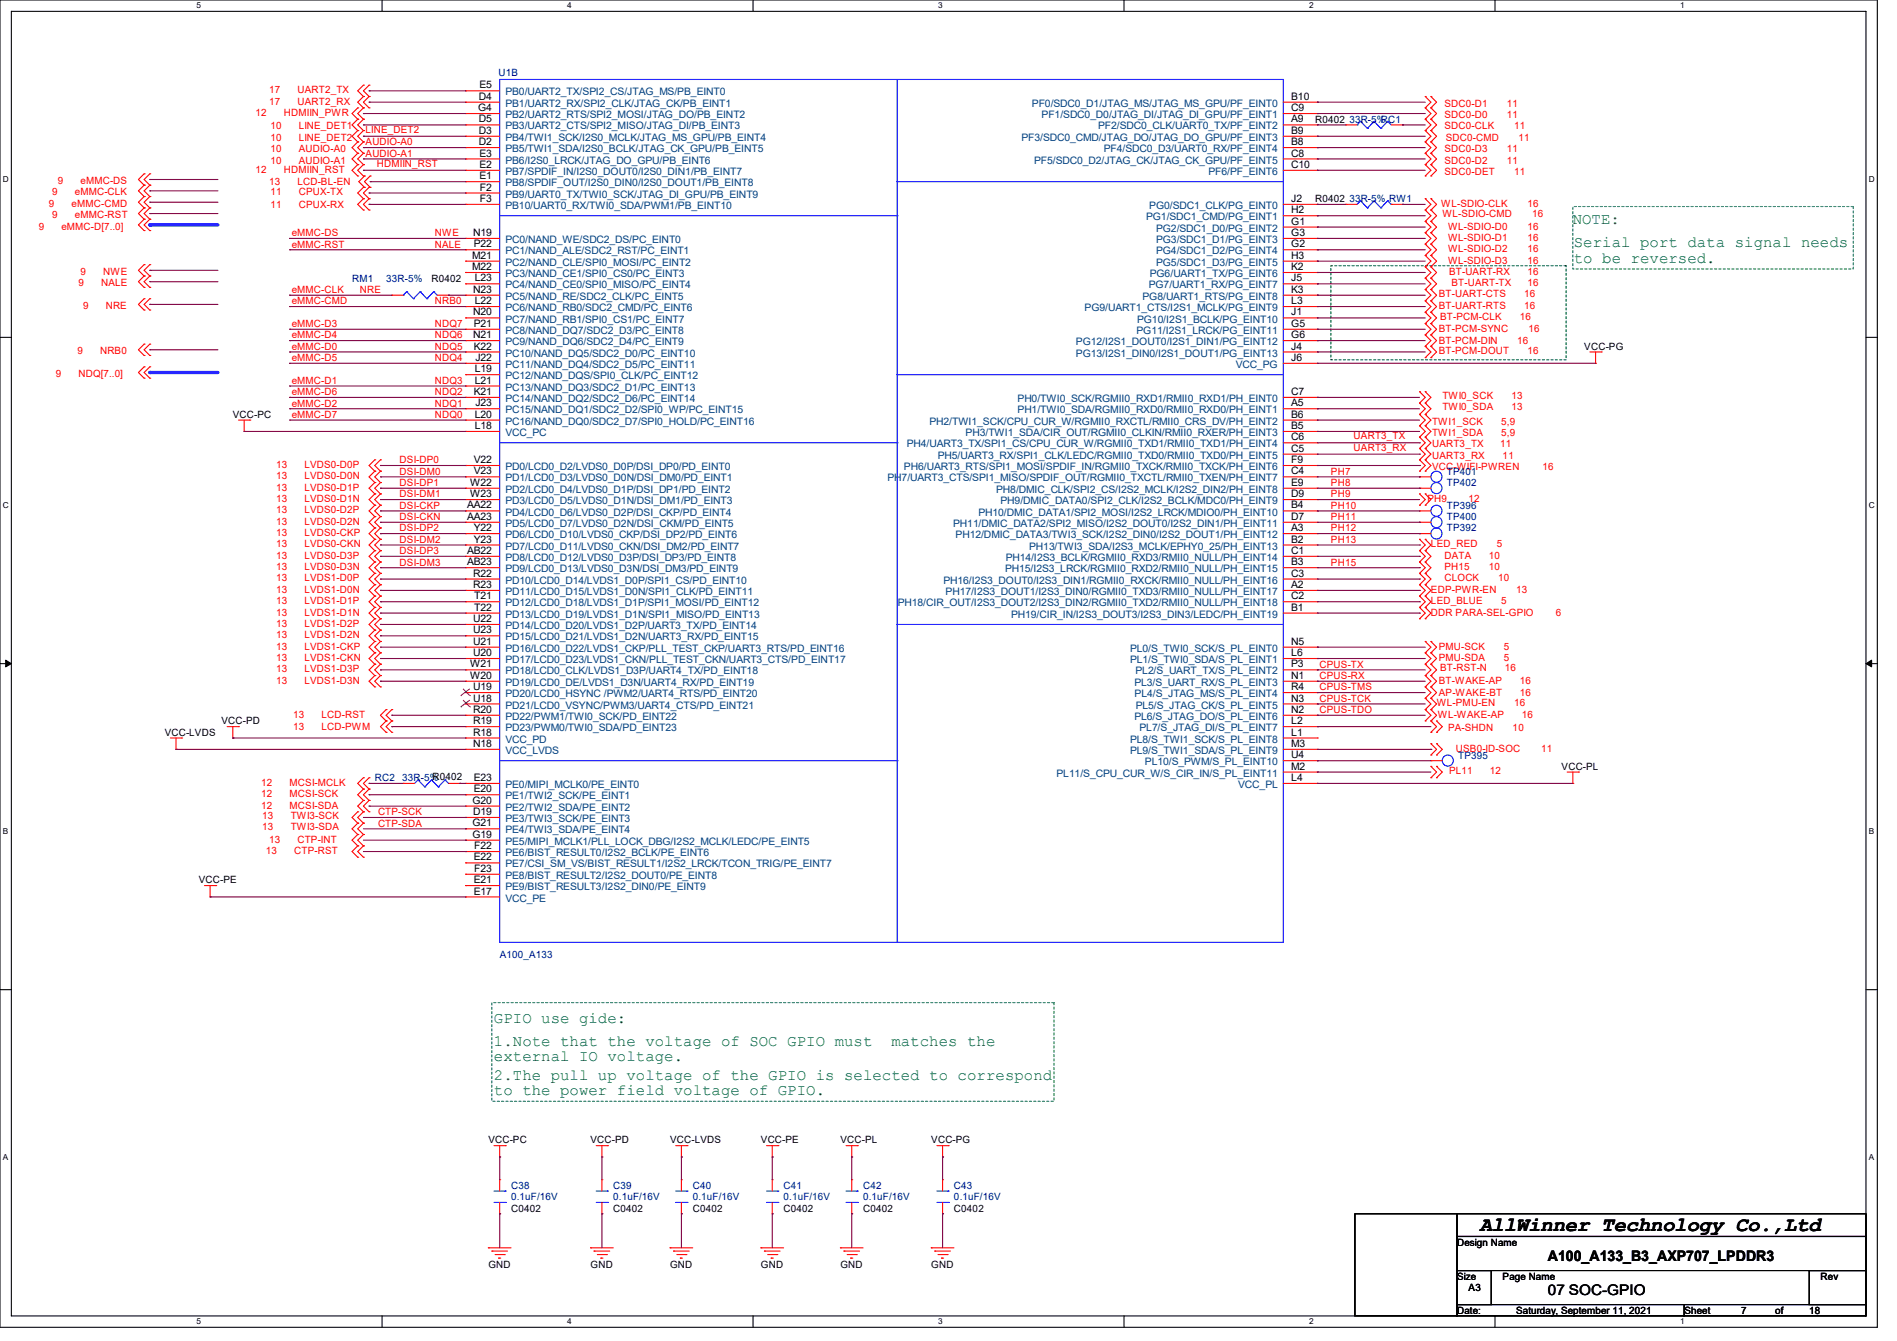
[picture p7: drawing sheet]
<svg xmlns="http://www.w3.org/2000/svg" width="297mm" height="210mm" viewBox="0 0 297 210" stroke-linecap="round" stroke-linejoin="round" font-family="sans-serif">
<defs><g id="words">
<text font-size="3.2" x="231.7" y="192.7">AllWinner Technology Co.,Ltd</text>
<g font-size="2.5" fill="#008000">
<text x="246.2" y="35">NOTE:</text>
<text x="246.4" y="38.7">Serial port data signal needs</text>
<text x="246.4" y="41.2">to be reversed.</text>
<text x="77.3" y="160.2">GPIO use gide:</text>
<text x="77.3" y="163.7">1.Note that the voltage of SOC GPIO must</text>
<text x="77.3" y="166.2">external IO voltage.</text>
<text x="139.6" y="163.7">matches the</text>
<text x="77.3" y="169.1">2.The pull up voltage of the GPIO is selected to correspond</text>
<text x="77.3" y="171.5">to the power field voltage of GPIO.</text>
</g>
<g font-size="2.3">
<text x="242.3" y="197.5">A100_A133_B3_AXP707_LPDDR3</text>
<text x="242.3" y="202.8">07 SOC-GPIO</text>
</g>
<g font-size="1.6" fill="#000080">
<text x="78.1" y="11.9">U1B</text>
<text x="211.3" y="19.2">33R-5%</text>
<text x="216.2" y="19.2">RC1</text>
<text x="211.3" y="31.7">33R-5% RW1</text>
<text x="55.1" y="44.1">RM1</text>
<text x="60.5" y="44.1">33R-5%</text>
<text x="226.5" y="76.1">TP402</text>
<text x="226.5" y="74.3">TP401</text>
<text x="226.5" y="83.2">TP392</text>
<text x="226.5" y="81.4">TP400</text>
<text x="226.5" y="79.7">TP396</text>
<text x="228.3" y="118.8">TP395</text>
<text x="58.7" y="122.3">RC2</text>
<text x="63" y="122.3">33R-5%</text>
<text x="78.2" y="150.1">A100_A133</text>
<text x="80" y="186.2">C38</text>
<text x="80" y="188">0.1uF/16V</text>
<text x="96" y="186.2">C39</text>
<text x="96" y="188">0.1uF/16V</text>
<text x="108.5" y="186.2">C40</text>
<text x="108.5" y="188">0.1uF/16V</text>
<text x="122.7" y="186.2">C41</text>
<text x="122.7" y="188">0.1uF/16V</text>
<text x="135.1" y="186.2">C42</text>
<text x="135.1" y="188">0.1uF/16V</text>
<text x="149.4" y="186.2">C43</text>
<text x="149.4" y="188">0.1uF/16V</text>
</g>
<g font-size="1.6" fill="#f00">
<text x="42.1" y="14.6">17</text>
<text x="42.1" y="16.4">17</text>
<text x="46.6" y="14.6">UART2_TX</text>
<text x="46.6" y="16.4">UART2_RX</text>
<text x="226.2" y="16.7">SDC0-D1</text>
<text x="235.9" y="16.7">11</text>
<text x="40" y="18.2">12</text>
<text x="42.3" y="20.3">10</text>
<text x="42.3" y="22.1">10</text>
<text x="42.3" y="23.8">10</text>
<text x="44.5" y="18.2">HDMIIN_PWR</text>
<text x="46.8" y="20.3">LINE_DET1</text>
<text x="46.8" y="22.1">LINE_DET2</text>
<text x="46.8" y="23.8">AUDIO-A0</text>
<text x="57.2" y="20.8">LINE_DET2</text>
<text x="57.2" y="22.8">AUDIO-A0</text>
<text x="226.2" y="20.3">SDC0-CLK</text>
<text x="226.2" y="23.8">SDC0-D3</text>
<text x="226.2" y="18.5">SDC0-D0</text>
<text x="226.4" y="22.1">SDC0-CMD</text>
<text x="235.9" y="23.8">11</text>
<text x="235.9" y="18.5">11</text>
<text x="237" y="20.3">11</text>
<text x="237.7" y="22.1">11</text>
<text x="9.1" y="28.8">9</text>
<text x="12.6" y="28.8">eMMC-DS</text>
<text x="40" y="27.1">12</text>
<text x="42.1" y="29">13</text>
<text x="42.3" y="25.6">10</text>
<text x="44.5" y="27.1">HDMIIN_RST</text>
<text x="46.6" y="29">LCD-BL-EN</text>
<text x="46.8" y="25.6">AUDIO-A1</text>
<text x="57.2" y="24.6">AUDIO-A1</text>
<text x="59" y="26.1">HDMIIN_RST</text>
<text x="226.2" y="27.4">SDC0-DET</text>
<text x="226.2" y="25.6">SDC0-D2</text>
<text x="235.9" y="25.6">11</text>
<text x="237" y="27.4">11</text>
<text x="6.1" y="35.9">9</text>
<text x="7.7" y="32.4">9</text>
<text x="8.2" y="34.2">9</text>
<text x="8.2" y="30.6">9</text>
<text x="9.6" y="35.9">eMMC-D[7..0]</text>
<text x="11.2" y="32.4">eMMC-CMD</text>
<text x="11.7" y="34.2">eMMC-RST</text>
<text x="11.7" y="30.6">eMMC-CLK</text>
<text x="42.3" y="32.6">11</text>
<text x="42.3" y="30.6">11</text>
<text x="46.8" y="32.6">CPUX-RX</text>
<text x="46.8" y="30.6">CPUX-TX</text>
<text x="225.6" y="32.4">WL-SDIO-CLK</text>
<text x="225.8" y="34">WL-SDIO-CMD</text>
<text x="226.7" y="35.9">WL-SDIO-D0</text>
<text x="239.2" y="35.9">16</text>
<text x="239.2" y="32.4">16</text>
<text x="239.9" y="34">16</text>
<text x="45.7" y="38.8">eMMC-RST</text>
<text x="45.7" y="37">eMMC-DS</text>
<text x="68.1" y="38.8">NALE</text>
<text x="68.1" y="37">NWE</text>
<text x="226.7" y="41.3">WL-SDIO-D3</text>
<text x="226.7" y="37.7">WL-SDIO-D1</text>
<text x="226.7" y="39.5">WL-SDIO-D2</text>
<text x="239.2" y="41.3">16</text>
<text x="239.2" y="37.7">16</text>
<text x="239.2" y="39.5">16</text>
<text x="12.3" y="44.8">9</text>
<text x="12.6" y="43.1">9</text>
<text x="15.8" y="44.8">NALE</text>
<text x="16.2" y="43.1">NWE</text>
<text x="45.7" y="45.9">eMMC-CLK</text>
<text x="45.7" y="47.7">eMMC-CMD</text>
<text x="56.3" y="45.9">NRE</text>
<text x="68.1" y="47.7">NRB0</text>
<text x="225.3" y="46.4">BT-UART-CTS</text>
<text x="226.9" y="43.1">BT-UART-RX</text>
<text x="227.3" y="44.8">BT-UART-TX</text>
<text x="238.6" y="46.4">16</text>
<text x="239.2" y="43.1">16</text>
<text x="239.2" y="44.8">16</text>
<text x="13" y="48.4">9</text>
<text x="16.6" y="48.4">NRE</text>
<text x="45.7" y="51.2">eMMC-D3</text>
<text x="45.7" y="53">eMMC-D4</text>
<text x="68.1" y="51.2">NDQ7</text>
<text x="68.1" y="53">NDQ6</text>
<text x="225.3" y="48.4">BT-UART-RTS</text>
<text x="225.3" y="53.9">BT-PCM-DIN</text>
<text x="225.3" y="51.9">BT-PCM-SYNC</text>
<text x="225.5" y="50.2">BT-PCM-CLK</text>
<text x="237.5" y="53.9">16</text>
<text x="237.9" y="50.2">16</text>
<text x="238.6" y="48.4">16</text>
<text x="239.3" y="51.9">16</text>
<text x="8.7" y="59.1">9</text>
<text x="12.1" y="55.5">9</text>
<text x="12.3" y="59.1">NDQ[7..0]</text>
<text x="15.7" y="55.5">NRB0</text>
<text x="45.7" y="56.6">eMMC-D5</text>
<text x="45.7" y="54.8">eMMC-D0</text>
<text x="68.1" y="56.6">NDQ4</text>
<text x="68.1" y="54.8">NDQ5</text>
<text x="225.3" y="55.5">BT-PCM-DOUT</text>
<text x="239.2" y="55.5">16</text>
<text x="45.7" y="60.1">eMMC-D1</text>
<text x="45.7" y="61.9">eMMC-D6</text>
<text x="45.7" y="63.7">eMMC-D2</text>
<text x="45.7" y="65.4">eMMC-D7</text>
<text x="68.1" y="60.1">NDQ3</text>
<text x="68.1" y="61.9">NDQ2</text>
<text x="68.1" y="63.7">NDQ1</text>
<text x="68.1" y="65.4">NDQ0</text>
<text x="225.8" y="62.4">TWI0_SCK</text>
<text x="225.8" y="64.2">TWI0_SDA</text>
<text x="236.7" y="62.4">13</text>
<text x="236.7" y="64.2">13</text>
<text x="211.9" y="68.8">UART3_TX</text>
<text x="211.9" y="70.6">UART3_RX</text>
<text x="224.2" y="66.5">TWI1_SCK</text>
<text x="224.2" y="68.3">TWI1_SDA</text>
<text x="224.2" y="71.8">UART3_RX</text>
<text x="224.2" y="70.1">UART3_TX</text>
<text x="234.9" y="70.1">11</text>
<text x="235" y="66.5">5,9</text>
<text x="235" y="68.3">5,9</text>
<text x="235.3" y="71.8">11</text>
<text x="43.2" y="73.3">13</text>
<text x="43.2" y="76.8">13</text>
<text x="43.2" y="75.1">13</text>
<text x="47.7" y="73.3">LVDS0-D0P</text>
<text x="47.7" y="76.8">LVDS0-D1P</text>
<text x="47.7" y="75.1">LVDS0-D0N</text>
<text x="62.6" y="72.6">DSI-DP0</text>
<text x="62.6" y="74.3">DSI-DM0</text>
<text x="62.6" y="76.1">DSI-DP1</text>
<text x="62.6" y="77.9">DSI-DM1</text>
<text x="208.4" y="77.9">PH9</text>
<text x="208.4" y="74.3">PH7</text>
<text x="208.4" y="76.1">PH8</text>
<text x="224.2" y="73.6">VCC-WIFI-PWREN</text>
<text x="241.5" y="73.6">16</text>
<text x="43.2" y="78.6">13</text>
<text x="43.2" y="83.9">13</text>
<text x="43.2" y="80.4">13</text>
<text x="43.2" y="82.2">13</text>
<text x="47.7" y="78.6">LVDS0-D1N</text>
<text x="47.7" y="83.9">LVDS0-CKP</text>
<text x="47.7" y="80.4">LVDS0-D2P</text>
<text x="47.7" y="82.2">LVDS0-D2N</text>
<text x="62.6" y="79.7">DSI-CKP</text>
<text x="62.6" y="83.2">DSI-DP2</text>
<text x="62.6" y="81.4">DSI-CKN</text>
<text x="208.4" y="79.7">PH10</text>
<text x="208.4" y="81.4">PH11</text>
<text x="208.4" y="83.2">PH12</text>
<text x="223.5" y="78.6">PH9</text>
<text x="229.9" y="78.6">12</text>
<text x="43.2" y="89.3">13</text>
<text x="43.2" y="85.7">13</text>
<text x="43.2" y="87.5">13</text>
<text x="47.7" y="89.3">LVDS0-D3N</text>
<text x="47.7" y="85.7">LVDS0-CKN</text>
<text x="47.7" y="87.5">LVDS0-D3P</text>
<text x="62.6" y="85">DSI-DM2</text>
<text x="62.6" y="86.8">DSI-DP3</text>
<text x="62.6" y="88.6">DSI-DM3</text>
<text x="208.4" y="88.6">PH15</text>
<text x="208.4" y="85">PH13</text>
<text x="224" y="85.7">LED_RED</text>
<text x="226.2" y="87.5">DATA</text>
<text x="226.2" y="89.3">PH15</text>
<text x="233.1" y="87.5">10</text>
<text x="233.1" y="89.3">10</text>
<text x="234.4" y="85.7">5</text>
<text x="43.2" y="91.1">13</text>
<text x="43.2" y="94.6">13</text>
<text x="43.2" y="92.8">13</text>
<text x="47.7" y="91.1">LVDS1-D0P</text>
<text x="47.7" y="94.6">LVDS1-D1P</text>
<text x="47.7" y="92.8">LVDS1-D0N</text>
<text x="224" y="94.6">LED_BLUE</text>
<text x="224" y="92.8">EDP-PWR-EN</text>
<text x="226.2" y="91.1">CLOCK</text>
<text x="234.5" y="91.1">10</text>
<text x="235" y="94.6">5</text>
<text x="237.4" y="92.8">13</text>
<text x="43.2" y="96.4">13</text>
<text x="43.2" y="101.7">13</text>
<text x="43.2" y="98.2">13</text>
<text x="43.2" y="99.9">13</text>
<text x="47.7" y="96.4">LVDS1-D1N</text>
<text x="47.7" y="101.7">LVDS1-CKP</text>
<text x="47.7" y="98.2">LVDS1-D2P</text>
<text x="47.7" y="99.9">LVDS1-D2N</text>
<text x="224" y="96.4">DDR PARA-SEL-GPIO</text>
<text x="225.3" y="101.7">PMU-SCK</text>
<text x="235.4" y="101.7">5</text>
<text x="243.6" y="96.4">6</text>
<text x="43.2" y="107.1">13</text>
<text x="43.2" y="103.5">13</text>
<text x="43.2" y="105.3">13</text>
<text x="47.7" y="107.1">LVDS1-D3N</text>
<text x="47.7" y="103.5">LVDS1-CKN</text>
<text x="47.7" y="105.3">LVDS1-D3P</text>
<text x="206.6" y="104.6">CPUS-TX</text>
<text x="206.6" y="106.3">CPUS-RX</text>
<text x="225.3" y="103.5">PMU-SDA</text>
<text x="225.3" y="107.1">BT-WAKE-AP</text>
<text x="225.5" y="105.1">BT-RST-N</text>
<text x="235.4" y="103.5">5</text>
<text x="235.6" y="105.1">16</text>
<text x="237.9" y="107.1">16</text>
<text x="45.9" y="112.4">13</text>
<text x="50.3" y="112.4">LCD-RST</text>
<text x="206.6" y="111.7">CPUS-TDO</text>
<text x="206.6" y="109.9">CPUS-TCK</text>
<text x="206.6" y="108.1">CPUS-TMS</text>
<text x="224.9" y="110.6">WL-PMU-EN</text>
<text x="225.1" y="112.4">WL-WAKE-AP</text>
<text x="225.3" y="109">AP-WAKE-BT</text>
<text x="237" y="110.6">16</text>
<text x="237.9" y="109">16</text>
<text x="238.3" y="112.4">16</text>
<text x="45.9" y="114.3">13</text>
<text x="50.3" y="114.3">LCD-PWM</text>
<text x="226.7" y="114.5">PA-SHDN</text>
<text x="227.9" y="117.7">USB0-ID-SOC</text>
<text x="236.8" y="114.5">10</text>
<text x="241.3" y="117.7">11</text>
<text x="40.9" y="124.8">12</text>
<text x="40.9" y="123.1">12</text>
<text x="45.3" y="124.8">MCSI-SCK</text>
<text x="45.3" y="123.1">MCSI-MCLK</text>
<text x="226.9" y="121.3">PL11</text>
<text x="233.3" y="121.3">12</text>
<text x="40.9" y="126.6">12</text>
<text x="41.1" y="128.2">13</text>
<text x="41.1" y="130">13</text>
<text x="42.1" y="132">13</text>
<text x="45.3" y="126.6">MCSI-SDA</text>
<text x="45.5" y="128.2">TWI3-SCK</text>
<text x="45.5" y="130">TWI3-SDA</text>
<text x="46.6" y="132">CTP-INT</text>
<text x="59.2" y="129.5">CTP-SDA</text>
<text x="59.2" y="127.7">CTP-SCK</text>
<text x="41.6" y="133.7">13</text>
<text x="46.1" y="133.7">CTP-RST</text>
</g>
<g font-size="1.6">
<text x="74.9" y="17.4">G4</text>
<text x="75" y="15.6">D4</text>
<text x="75.1" y="13.8">E5</text>
<text x="202.2" y="15.6">B10</text>
<text x="202.2" y="17.4">C9</text>
<text x="75" y="19.2">D5</text>
<text x="75" y="21">D3</text>
<text x="75" y="22.7">D2</text>
<text x="202.2" y="19.2">A9</text>
<text x="202.2" y="21">B9</text>
<text x="202.2" y="22.7">B8</text>
<text x="205.9" y="19.2">R0402</text>
<text x="75.1" y="24.5">E3</text>
<text x="75.1" y="26.3">E2</text>
<text x="75.1" y="28.1">E1</text>
<text x="75.1" y="29.8">F2</text>
<text x="202.2" y="24.5">C8</text>
<text x="202.2" y="26.3">C10</text>
<text x="75.1" y="31.6">F3</text>
<text x="202.2" y="31.6">J2</text>
<text x="202.2" y="33.4">H2</text>
<text x="202.2" y="35.2">G1</text>
<text x="205.9" y="31.7">R0402</text>
<text x="73.9" y="40.5">M21</text>
<text x="74.1" y="37">N19</text>
<text x="74.2" y="38.7">P22</text>
<text x="202.2" y="37">G3</text>
<text x="202.2" y="38.7">G2</text>
<text x="202.2" y="40.5">H3</text>
<text x="67.6" y="44.1">R0402</text>
<text x="73.9" y="42.3">M22</text>
<text x="74.1" y="45.8">N23</text>
<text x="74.3" y="44.1">L23</text>
<text x="74.3" y="47.6">L22</text>
<text x="202.2" y="42.3">K2</text>
<text x="202.2" y="44.1">J5</text>
<text x="202.2" y="45.8">K3</text>
<text x="202.2" y="47.6">L3</text>
<text x="74.1" y="49.4">N20</text>
<text x="74.1" y="53">N21</text>
<text x="74.2" y="51.2">P21</text>
<text x="202.2" y="49.4">J1</text>
<text x="202.2" y="51.2">G5</text>
<text x="202.2" y="53">G6</text>
<text x="74.2" y="54.7">K22</text>
<text x="74.3" y="58.3">L19</text>
<text x="74.4" y="56.5">J22</text>
<text x="202.2" y="54.7">J4</text>
<text x="202.2" y="56.5">J6</text>
<text x="248" y="54.8">VCC-PG</text>
<text x="36.5" y="65.4">VCC-PC</text>
<text x="74.2" y="61.8">K21</text>
<text x="74.3" y="60.1">L21</text>
<text x="74.3" y="65.4">L20</text>
<text x="74.4" y="63.6">J23</text>
<text x="202.2" y="61.8">C7</text>
<text x="202.2" y="63.6">A5</text>
<text x="202.2" y="65.4">B6</text>
<text x="74.3" y="67.2">L18</text>
<text x="202.2" y="67.2">B5</text>
<text x="202.2" y="69">C6</text>
<text x="202.2" y="70.7">C5</text>
<text x="73.6" y="76.1">W22</text>
<text x="73.6" y="77.9">W23</text>
<text x="74.2" y="72.5">V22</text>
<text x="74.2" y="74.3">V23</text>
<text x="202.2" y="72.5">F9</text>
<text x="202.2" y="74.3">C4</text>
<text x="202.2" y="76.1">E9</text>
<text x="202.2" y="77.9">D9</text>
<text x="73.1" y="79.6">AA22</text>
<text x="73.1" y="81.4">AA23</text>
<text x="74.2" y="83.2">Y22</text>
<text x="202.2" y="79.6">B4</text>
<text x="202.2" y="81.4">D7</text>
<text x="202.2" y="83.2">A3</text>
<text x="73.1" y="86.7">AB22</text>
<text x="73.1" y="88.5">AB23</text>
<text x="74.2" y="85">Y23</text>
<text x="202.2" y="85">B2</text>
<text x="202.2" y="86.7">C1</text>
<text x="202.2" y="88.5">B3</text>
<text x="74.1" y="90.3">R22</text>
<text x="74.1" y="92.1">R23</text>
<text x="74.3" y="93.9">T21</text>
<text x="74.3" y="95.6">T22</text>
<text x="202.2" y="90.3">C3</text>
<text x="202.2" y="92.1">A2</text>
<text x="202.2" y="93.9">C2</text>
<text x="202.2" y="95.6">B1</text>
<text x="74.1" y="97.4">U22</text>
<text x="74.1" y="99.2">U23</text>
<text x="74.1" y="101">U21</text>
<text x="202.2" y="101">N5</text>
<text x="73.6" y="104.5">W21</text>
<text x="73.6" y="106.3">W20</text>
<text x="74.1" y="102.7">U20</text>
<text x="202.2" y="102.7">L6</text>
<text x="202.2" y="104.5">P3</text>
<text x="202.2" y="106.3">N1</text>
<text x="34.7" y="113.5">VCC-PD</text>
<text x="74.1" y="108.1">U19</text>
<text x="74.1" y="109.9">U18</text>
<text x="74.1" y="111.6">R20</text>
<text x="74.1" y="113.4">R19</text>
<text x="202.2" y="108.1">R4</text>
<text x="202.2" y="109.9">N3</text>
<text x="202.2" y="111.6">N2</text>
<text x="202.2" y="113.4">L2</text>
<text x="25.8" y="115.2">VCC-LVDS</text>
<text x="74.1" y="115.2">R18</text>
<text x="74.1" y="117">N18</text>
<text x="202.2" y="115.2">L1</text>
<text x="202.2" y="117">M3</text>
<text x="202.2" y="118.7">U4</text>
<text x="67.7" y="122.2">R0402</text>
<text x="74" y="125.9">G20</text>
<text x="74.2" y="122.3">E23</text>
<text x="74.2" y="124.1">E20</text>
<text x="202.2" y="120.5">M2</text>
<text x="202.2" y="122.3">L4</text>
<text x="244.5" y="120.6">VCC-PL</text>
<text x="74" y="129.4">G21</text>
<text x="74" y="131.2">G19</text>
<text x="74.1" y="127.6">D19</text>
<text x="74.2" y="134.7">E22</text>
<text x="74.3" y="133">F22</text>
<text x="74.3" y="136.5">F23</text>
<text x="31.1" y="138.3">VCC-PE</text>
<text x="74.2" y="138.3">E21</text>
<text x="74.2" y="140.1">E17</text>
<text x="76.5" y="179.1">VCC-PC</text>
<text x="92.5" y="179.1">VCC-PD</text>
<text x="104.9" y="179.1">VCC-LVDS</text>
<text x="119.1" y="179.1">VCC-PE</text>
<text x="131.6" y="179.1">VCC-PL</text>
<text x="145.8" y="179.1">VCC-PG</text>
<text x="80" y="189.7">C0402</text>
<text x="96" y="189.7">C0402</text>
<text x="108.5" y="189.7">C0402</text>
<text x="122.7" y="189.7">C0402</text>
<text x="135.1" y="189.7">C0402</text>
<text x="149.4" y="189.7">C0402</text>
<text x="228.1" y="195.1">Design Name</text>
<text x="76.5" y="198.6">GND</text>
<text x="92.5" y="198.6">GND</text>
<text x="104.9" y="198.6">GND</text>
<text x="119.1" y="198.6">GND</text>
<text x="131.6" y="198.6">GND</text>
<text x="145.8" y="198.6">GND</text>
<text x="228.1" y="200.4">Size</text>
<text x="229.9" y="202.2">A3</text>
<text x="235.3" y="200.4">Page Name</text>
<text x="285" y="200.4">Rev</text>
<text x="228.1" y="205.7">Date:</text>
<text x="237.4" y="205.7">Saturday, September 11, 2021</text>
<text x="263.7" y="205.7">Sheet</text>
<text x="272.6" y="205.7">7</text>
<text x="277.9" y="205.7">of</text>
<text x="283.3" y="205.7">18</text>
</g>
<g font-size="1.6" fill="#004080">
<text x="79.1" y="14.9">PB0/UART2_TX/SPI2_CS/JTAG_MS/PB_EINT0</text>
<text x="79.1" y="16.7">PB1/UART2_RX/SPI2_CLK/JTAG_CK/PB_EINT1</text>
<text x="161.6" y="16.7">PF0/SDC0_D1/JTAG_MS/JTAG_MS_GPU/PF_EINT0</text>
<text x="79.1" y="18.5">PB2/UART2_RTS/SPI2_MOSI/JTAG_DO/PB_EINT2</text>
<text x="79.1" y="20.3">PB3/UART2_CTS/SPI2_MISO/JTAG_DI/PB_EINT3</text>
<text x="79.1" y="22.1">PB4/TWI1_SCK/I2S0_MCLK/JTAG_MS_GPU/PB_EINT4</text>
<text x="79.1" y="23.8">PB5/TWI1_SDA/I2S0_BCLK/JTAG_CK_GPU/PB_EINT5</text>
<text x="159.9" y="22.1">PF3/SDC0_CMD/JTAG_DO/JTAG_DO_GPU/PF_EINT3</text>
<text x="163.1" y="18.5">PF1/SDC0_D0/JTAG_DI/JTAG_DI_GPU/PF_EINT1</text>
<text x="171.9" y="20.3">PF2/SDC0_CLK/UART0_TX/PF_EINT2</text>
<text x="172.8" y="23.8">PF4/SDC0_D3/UART0_RX/PF_EINT4</text>
<text x="79.1" y="25.6">PB6/I2S0_LRCK/JTAG_DO_GPU/PB_EINT6</text>
<text x="79.1" y="27.4">PB7/SPDIF_IN/I2S0_DOUT0/I2S0_DIN1/PB_EINT7</text>
<text x="79.1" y="29.2">PB8/SPDIF_OUT/I2S0_DIN0/I2S0_DOUT1/PB_EINT8</text>
<text x="161.9" y="25.6">PF5/SDC0_D2/JTAG_CK/JTAG_CK_GPU/PF_EINT5</text>
<text x="189.2" y="27.4">PF6/PF_EINT6</text>
<text x="79.1" y="30.9">PB9/UART0_TX/TWI0_SCK/JTAG_DI_GPU/PB_EINT9</text>
<text x="79.1" y="32.7">PB10/UART0_RX/TWI0_SDA/PWM1/PB_EINT10</text>
<text x="179.4" y="34.5">PG1/SDC1_CMD/PG_EINT1</text>
<text x="179.9" y="32.7">PG0/SDC1_CLK/PG_EINT0</text>
<text x="79.1" y="38.1">PC0/NAND_WE/SDC2_DS/PC_EINT0</text>
<text x="79.1" y="39.8">PC1/NAND_ALE/SDC2_RST/PC_EINT1</text>
<text x="79.1" y="41.6">PC2/NAND_CLE/SPI0_MOSI/PC_EINT2</text>
<text x="181" y="36.3">PG2/SDC1_D0/PG_EINT2</text>
<text x="181" y="38.1">PG3/SDC1_D1/PG_EINT3</text>
<text x="181" y="39.8">PG4/SDC1_D2/PG_EINT4</text>
<text x="181" y="41.6">PG5/SDC1_D3/PG_EINT5</text>
<text x="79.1" y="43.4">PC3/NAND_CE1/SPI0_CS0/PC_EINT3</text>
<text x="79.1" y="45.2">PC4/NAND_CE0/SPI0_MISO/PC_EINT4</text>
<text x="79.1" y="46.9">PC5/NAND_RE/SDC2_CLK/PC_EINT5</text>
<text x="178.9" y="46.9">PG8/UART1_RTS/PG_EINT8</text>
<text x="179.8" y="45.2">PG7/UART1_RX/PG_EINT7</text>
<text x="180" y="43.4">PG6/UART1_TX/PG_EINT6</text>
<text x="79.1" y="48.7">PC6/NAND_RB0/SDC2_CMD/PC_EINT6</text>
<text x="79.1" y="50.5">PC7/NAND_RB1/SPI0_CS1/PC_EINT7</text>
<text x="79.1" y="52.3">PC8/NAND_DQ7/SDC2_D3/PC_EINT8</text>
<text x="169.8" y="48.7">PG9/UART1_CTS/I2S1_MCLK/PG_EINT9</text>
<text x="177.9" y="52.3">PG11/I2S1_LRCK/PG_EINT11</text>
<text x="178" y="50.5">PG10/I2S1_BCLK/PG_EINT10</text>
<text x="79.1" y="54.1">PC9/NAND_DQ6/SDC2_D4/PC_EINT9</text>
<text x="79.1" y="55.8">PC10/NAND_DQ5/SDC2_D0/PC_EINT10</text>
<text x="79.1" y="57.6">PC11/NAND_DQ4/SDC2_D5/PC_EINT11</text>
<text x="79.1" y="59.4">PC12/NAND_DQS/SPI0_CLK/PC_EINT12</text>
<text x="168.5" y="54.1">PG12/I2S1_DOUT0/I2S1_DIN1/PG_EINT12</text>
<text x="168.5" y="55.8">PG13/I2S1_DIN0/I2S1_DOUT1/PG_EINT13</text>
<text x="193.5" y="57.6">VCC_PG</text>
<text x="79.1" y="61.2">PC13/NAND_DQ3/SDC2_D1/PC_EINT13</text>
<text x="79.1" y="63">PC14/NAND_DQ2/SDC2_D6/PC_EINT14</text>
<text x="79.1" y="64.7">PC15/NAND_DQ1/SDC2_D2/SPI0_WP/PC_EINT15</text>
<text x="159.3" y="63">PH0/TWI0_SCK/RGMII0_RXD1/RMII0_RXD1/PH_EINT0</text>
<text x="159.3" y="64.7">PH1/TWI0_SDA/RGMII0_RXD0/RMII0_RXD0/PH_EINT1</text>
<text x="79.1" y="66.5">PC16/NAND_DQ0/SDC2_D7/SPI0_HOLD/PC_EINT16</text>
<text x="79.1" y="68.3">VCC_PC</text>
<text x="142" y="70.1">PH4/UART3_TX/SPI1_CS/CPU_CUR_W/RGMII0_TXD1/RMII0_TXD1/PH_EINT4</text>
<text x="145.5" y="66.5">PH2/TWI1_SCK/CPU_CUR_W/RGMII0_RXCTL/RMII0_CRS_DV/PH_EINT2</text>
<text x="146.8" y="71.8">PH5/UART3_RX/SPI1_CLK/LEDC/RGMII0_TXD0/RMII0_TXD0/PH_EINT5</text>
<text x="151.2" y="68.3">PH3/TWI1_SDA/CIR_OUT/RGMII0_CLKIN/RMII0_RXER/PH_EINT3</text>
<text x="79.1" y="73.6">PD0/LCD0_D2/LVDS0_D0P/DSI_DP0/PD_EINT0</text>
<text x="79.1" y="75.4">PD1/LCD0_D3/LVDS0_D0N/DSI_DM0/PD_EINT1</text>
<text x="79.1" y="77.2">PD2/LCD0_D4/LVDS0_D1P/DSI_DP1/PD_EINT2</text>
<text x="138.9" y="75.4">PH7/UART3_CTS/SPI1_MISO/SPDIF_OUT/RGMII0_TXCTL/RMII0_TXEN/PH_EINT7</text>
<text x="141.5" y="73.6">PH6/UART3_RTS/SPI1_MOSI/SPDIF_IN/RGMII0_TXCK/RMII0_TXCK/PH_EINT6</text>
<text x="156" y="77.2">PH8/DMIC_CLK/SPI2_CS/I2S2_MCLK/I2S2_DIN2/PH_EINT8</text>
<text x="79.1" y="79">PD3/LCD0_D5/LVDS0_D1N/DSI_DM1/PD_EINT3</text>
<text x="79.1" y="80.7">PD4/LCD0_D6/LVDS0_D2P/DSI_CKP/PD_EINT4</text>
<text x="79.1" y="82.5">PD5/LCD0_D7/LVDS0_D2N/DSI_CKM/PD_EINT5</text>
<text x="149.2" y="82.5">PH11/DMIC_DATA2/SPI2_MISO/I2S2_DOUT0/I2S2_DIN1/PH_EINT11</text>
<text x="153.2" y="80.7">PH10/DMIC_DATA1/SPI2_MOSI/I2S2_LRCK/MDIO0/PH_EINT10</text>
<text x="156.6" y="79">PH9/DMIC_DATA0/SPI2_CLK/I2S2_BCLK/MDC0/PH_EINT9</text>
<text x="79.1" y="84.3">PD6/LCD0_D10/LVDS0_CKP/DSI_DP2/PD_EINT6</text>
<text x="79.1" y="86.1">PD7/LCD0_D11/LVDS0_CKN/DSI_DM2/PD_EINT7</text>
<text x="79.1" y="87.8">PD8/LCD0_D12/LVDS0_D3P/DSI_DP3/PD_EINT8</text>
<text x="79.1" y="89.6">PD9/LCD0_D13/LVDS0_D3N/DSI_DM3/PD_EINT9</text>
<text x="149.6" y="84.3">PH12/DMIC_DATA3/TWI3_SCK/I2S2_DIN0/I2S2_DOUT1/PH_EINT12</text>
<text x="157.4" y="89.6">PH15/I2S3_LRCK/RGMII0_RXD2/RMII0_NULL/PH_EINT15</text>
<text x="157.5" y="87.8">PH14/I2S3_BCLK/RGMII0_RXD3/RMII0_NULL/PH_EINT14</text>
<text x="161.1" y="86.1">PH13/TWI3_SDA/I2S3_MCLK/EPHY0_25/PH_EINT13</text>
<text x="79.1" y="91.4">PD10/LCD0_D14/LVDS1_D0P/SPI1_CS/PD_EINT10</text>
<text x="79.1" y="93.2">PD11/LCD0_D15/LVDS1_D0N/SPI1_CLK/PD_EINT11</text>
<text x="79.1" y="95">PD12/LCD0_D18/LVDS1_D1P/SPI1_MOSI/PD_EINT12</text>
<text x="140.6" y="95">PH18/CIR_OUT/I2S3_DOUT2/I2S3_DIN2/RGMII0_TXD2/RMII0_NULL/PH_EINT18</text>
<text x="147.7" y="91.4">PH16/I2S3_DOUT0/I2S3_DIN1/RGMII0_RXCK/RMII0_NULL/PH_EINT16</text>
<text x="148.1" y="93.2">PH17/I2S3_DOUT1/I2S3_DIN0/RGMII0_TXD3/RMII0_NULL/PH_EINT17</text>
<text x="79.1" y="96.7">PD13/LCD0_D19/LVDS1_D1N/SPI1_MISO/PD_EINT13</text>
<text x="79.1" y="98.5">PD14/LCD0_D20/LVDS1_D2P/UART3_TX/PD_EINT14</text>
<text x="79.1" y="100.3">PD15/LCD0_D21/LVDS1_D2N/UART3_RX/PD_EINT15</text>
<text x="158.3" y="96.7">PH19/CIR_IN/I2S3_DOUT3/I2S3_DIN3/LEDC/PH_EINT19</text>
<text x="79.1" y="102.1">PD16/LCD0_D22/LVDS1_CKP/PLL_TEST_CKP/UART3_RTS/PD_EINT16</text>
<text x="79.1" y="103.8">PD17/LCD0_D23/LVDS1_CKN/PLL_TEST_CKN/UART3_CTS/PD_EINT17</text>
<text x="79.1" y="105.6">PD18/LCD0_CLK/LVDS1_D3P/UART4_TX/PD_EINT18</text>
<text x="79.1" y="107.4">PD19/LCD0_DE/LVDS1_D3N/UART4_RX/PD_EINT19</text>
<text x="176.9" y="102.1">PL0/S_TWI0_SCK/S_PL_EINT0</text>
<text x="176.9" y="103.8">PL1/S_TWI0_SDA/S_PL_EINT1</text>
<text x="177.6" y="107.4">PL3/S_UART_RX/S_PL_EINT3</text>
<text x="177.8" y="105.6">PL2/S_UART_TX/S_PL_EINT2</text>
<text x="79.1" y="109.2">PD20/LCD0_HSYNC /PWM2/UART4_RTS/PD_EINT20</text>
<text x="79.1" y="111">PD21/LCD0_VSYNC/PWM3/UART4_CTS/PD_EINT21</text>
<text x="79.1" y="112.7">PD22/PWM1/TWI0_SCK/PD_EINT22</text>
<text x="177.6" y="112.7">PL6/S_JTAG_DO/S_PL_EINT6</text>
<text x="177.6" y="109.2">PL4/S_JTAG_MS/S_PL_EINT4</text>
<text x="177.8" y="111">PL5/S_JTAG_CK/S_PL_EINT5</text>
<text x="79.1" y="114.5">PD23/PWM0/TWI0_SDA/PD_EINT23</text>
<text x="79.1" y="116.3">VCC_PD</text>
<text x="79.1" y="118.1">VCC_LVDS</text>
<text x="176.9" y="116.3">PL8/S_TWI1_SCK/S_PL_EINT8</text>
<text x="176.9" y="118.1">PL9/S_TWI1_SDA/S_PL_EINT9</text>
<text x="178.4" y="114.5">PL7/S_JTAG_DI/S_PL_EINT7</text>
<text x="179.3" y="119.8">PL10/S_PWM/S_PL_EINT10</text>
<text x="79.1" y="123.4">PE0/MIPI_MCLK0/PE_EINT0</text>
<text x="79.1" y="125.2">PE1/TWI2_SCK/PE_EINT1</text>
<text x="165.4" y="121.6">PL11/S_CPU_CUR_W/S_CIR_IN/S_PL_EINT11</text>
<text x="193.9" y="123.4">VCC_PL</text>
<text x="79.1" y="127">PE2/TWI2_SDA/PE_EINT2</text>
<text x="79.1" y="128.7">PE3/TWI3_SCK/PE_EINT3</text>
<text x="79.1" y="130.5">PE4/TWI3_SDA/PE_EINT4</text>
<text x="79.1" y="132.3">PE5/MIPI_MCLK1/PLL_LOCK_DBG/I2S2_MCLK/LEDC/PE_EINT5</text>
<text x="79.1" y="134.1">PE6/BIST_RESULT0/I2S2_BCLK/PE_EINT6</text>
<text x="79.1" y="135.8">PE7/CSI_SM_VS/BIST_RESULT1/I2S2_LRCK/TCON_TRIG/PE_EINT7</text>
<text x="79.1" y="137.6">PE8/BIST_RESULT2/I2S2_DOUT0/PE_EINT8</text>
<text x="79.1" y="139.4">PE9/BIST_RESULT3/I2S2_DIN0/PE_EINT9</text>
<text x="79.1" y="141.2">VCC_PE</text>
</g>
<g font-size="1.3">
<text x="30.8" y="1.3">5</text>
<text x="88.8" y="1.3">4</text>
<text x="146.9" y="1.3">3</text>
<text x="205" y="1.3">2</text>
<text x="263.1" y="1.3">1</text>
<text x=".5" y="28.4">D</text>
<text x="292.6" y="28.4">D</text>
<text x=".5" y="79.5">C</text>
<text x="292.6" y="79.5">C</text>
<text x=".5" y="130.6">B</text>
<text x="292.6" y="130.6">B</text>
<text x=".5" y="181.7">A</text>
<text x="292.6" y="181.7">A</text>
<text x="30.8" y="207.4">5</text>
<text x="88.8" y="207.4">4</text>
<text x="146.9" y="207.4">3</text>
<text x="205" y="207.4">2</text>
<text x="263.1" y="207.4">1</text>
</g>
</g></defs>
<path d="M0 0h293.9v207.9h-293.9zM1.8 1.8h290.3v204.3h-290.3z" fill="none" stroke="#000" stroke-width=".17"/>
<g fill="#fff">
<path d="M30.8 .2h.7v1.4h-.7z"/>
<path d="M30.8 206.2h.7v1.4h-.7z"/>
</g>
<path d="M59.8 0v1.8M59.8 206.1v1.8" fill="none" stroke="#000" stroke-width=".17"/>
<g fill="#fff">
<path d="M88.8 .2h.7v1.4h-.7z"/>
<path d="M88.8 206.2h.7v1.4h-.7z"/>
</g>
<path d="M117.9 0v1.8M117.9 206.1v1.8" fill="none" stroke="#000" stroke-width=".17"/>
<g fill="#fff">
<path d="M146.9 .2h.7v1.4h-.7z"/>
<path d="M146.9 206.2h.7v1.4h-.7z"/>
</g>
<path d="M176 0v1.8M176 206.1v1.8" fill="none" stroke="#000" stroke-width=".17"/>
<g fill="#fff">
<path d="M205 .2h.7v1.4h-.7z"/>
<path d="M205 206.2h.7v1.4h-.7z"/>
</g>
<path d="M234.1 0v1.8M234.1 206.1v1.8" fill="none" stroke="#000" stroke-width=".17"/>
<g fill="#fff">
<path d="M263.1 .2h.6v1.4h-.6z"/>
<path d="M263.1 206.2h.6v1.4h-.6z"/>
<path d="M.5 27.3h.9v1.4h-.9z"/>
<path d="M292.6 27.3h.9v1.4h-.9z"/>
<path d="M.5 78.4h.9v1.4h-.9z"/>
<path d="M292.6 78.4h.9v1.4h-.9z"/>
</g>
<path d="M0 52.8h1.8M292.1 52.8h1.8" fill="none" stroke="#000" stroke-width=".17"/>
<g fill="#fff">
<path d="M.5 129.5h.8v1.4h-.8z"/>
<path d="M292.6 129.5h.8v1.4h-.8z"/>
</g>
<path d="M0 103.9h1.8M292.1 103.9h1.8" fill="none" stroke="#000" stroke-width=".17"/>
<path d="M.9 103.4l.9 .5-.9 .5zM292.1 103.9l.9-.5v1z" fill="#000" stroke="#000" stroke-width=".16"/>
<g fill="#fff">
<path d="M.5 180.5h.8v1.4h-.8z"/>
<path d="M292.6 180.5h.8v1.4h-.8z"/>
</g>
<path d="M0 155h1.8M292.1 155h1.8M212.1 190.1h16v16h-16zM228.1 190.1h64v3.5h-64zM228.1 193.6h64v5.4h-64zM228.1 199h5.4v5.3h-5.4zM283.3 199h8.8v5.3h-8.8zM228.1 204.3h35.6v1.8h-35.6zM263.7 204.3h28.4v1.8h-28.4z" fill="none" stroke="#000" stroke-width=".17"/>
<path d="M246.3 32.3h43.9v9.8h-43.9zM77 157h88v15.5h-88z" fill="none" stroke="#008040" stroke-width=".17" stroke-dasharray=".3 .3"/>
<path d="M208.4 41.6h36.8v14.7h-36.8z" fill="none" stroke="#008000" stroke-width=".17" stroke-dasharray=".3 .3"/>
<g fill="none" stroke="#f00" stroke-width=".17">
<path d="M56 18.7h.1M56 16.9h.1M56 16.9l-.9 .9 .9 .9M56 18.7l-.9 .9 .9 .8M56.9 15.1h.1M56.9 13.3h.1M56.9 16.9h.1M56.9 18.7h.1M56.9 13.3l-.9 .9 .9 .9M56.9 15.1l-.9 .9 .9 .9M56.9 18.7l-.9 .9 .9 .8M56.9 16.9l-.9 .9 .9 .9"/>
<path d="M57.8 15.1h.1M57.8 13.3h.1M57.8 16.9h.1M57.8 13.3l-.9 .9 .9 .9M57.8 15.1l-.9 .9 .9 .9M72.9 14.2h.1M72.9 16h.1M72.9 17.8h.1M72.9 19.6h.1M72.9 19.6h5.3M72.9 14.2h5.3M72.9 16h5.3"/>
<path d="M72.9 17.8h5.3M200.9 19.6h5.3M200.9 16h5.3M200.9 17.8h5.3M206.2 16h.1M206.2 17.8h.1M206.2 19.6h.1M210.7 19.6h.1M210.7 19.6h1.8M217.8 19.6h1.8M219.6 19.6h.1M223.1 18.7h.1"/>
<path d="M223.1 15.1h.1M223.1 16.9h.1M223.1 18.7l.9 .9-.9 .8M223.1 15.1l.9 .9-.9 .9M223.1 16.9l.9 .9-.9 .9M224 18.7h.1M224 15.1h.1M224 16.9h.1M224 18.7l.9 .9-.9 .8M224 15.1l.9 .9-.9 .9M224 16.9l.9 .9-.9 .9M22.6 34.3h.1"/>
<path d="M22.6 36.1h.1M22.6 32.6h.1M22.6 27.2h.1M22.6 29h.1M22.6 30.8h.1M22.6 34.3l-.9 .9 .9 .9M22.6 32.6l-.9 .8 .9 .9M22.6 27.2l-.9 .9 .9 .9M22.6 30.8l-.9 .9 .9 .9M22.6 29l-.9 .9 .9 .9M23.5 34.3h.1M23.5 36.1h.1"/>
<path d="M23.5 32.6h.1M23.5 27.2h.1M23.5 29h.1M23.5 30.8h.1M23.5 34.3l-.9 .9 .9 .9M23.5 32.6l-.9 .8 .9 .9M23.5 27.2l-.9 .9 .9 .9M23.5 30.8l-.9 .9 .9 .9M23.5 29l-.9 .9 .9 .9M56 20.4h.1M56 24h.1M56 25.8h.1"/>
<path d="M56 27.6h.1M56 22.2h.1M56 20.4l-.9 .9 .9 .9M56 24l-.9 .9 .9 .9M56 25.8l-.9 .9 .9 .9M56 22.2l-.9 .9 .9 .9M56.9 32.9h.1M56.9 31.1h.1M56.9 29.3h.1M56.9 20.4h.1M56.9 24h.1M56.9 25.8h.1"/>
<path d="M56.9 27.6h.1M56.9 22.2h.1M56.9 31.1l-.9 .9 .9 .9M56.9 29.3l-.9 .9 .9 .9M56.9 20.4l-.9 .9 .9 .9M56.9 24l-.9 .9 .9 .9M56.9 25.8l-.9 .9 .9 .9M56.9 22.2l-.9 .9 .9 .9M57.1 27.6h.1M57.1 29.3h.1M57.1 27.6l-.9 .8 .9 .9M57.8 32.9h.1"/>
<path d="M57.8 31.1h.1M57.8 29.3h.1M57.8 31.1l-.9 .9 .9 .9M57.8 29.3l-.9 .9 .9 .9M58 27.6h.1M58 29.3h.1M58 27.6l-.9 .8 .9 .9M72.9 21.3h.1M72.9 23.1h.1M72.9 24.9h.1M72.9 26.7h.1M72.9 28.4h.1"/>
<path d="M72.9 30.2h.1M72.9 32h.1M72.9 37.3h.1M72.9 39.1h.1M72.9 32h5.3M72.9 21.3h5.3M72.9 23.1h5.3M72.9 24.9h5.3M72.9 26.7h5.3M72.9 28.4h5.3M72.9 30.2h5.3M72.9 37.3h5.3"/>
<path d="M72.9 39.1h5.3M200.9 32h5.3M200.9 21.3h5.3M200.9 23.1h5.3M200.9 24.9h5.3M200.9 26.7h5.3M200.9 37.3h5.3M200.9 39.1h5.3M200.9 33.8h5.3M200.9 35.6h5.3M206.2 21.3h.1M206.2 23.1h.1"/>
<path d="M206.2 24.9h.1M206.2 26.7h.1M206.2 32h.1M206.2 33.8h.1M206.2 35.6h.1M206.2 37.3h.1M206.2 39.1h.1M210.7 32h.1M210.7 32h1.8M217.8 32h1.8M219.6 32h.1M223.1 36.4h.1"/>
<path d="M223.1 34.7h.1M223.1 38.2h.1M223.1 32.9h.1M223.1 31.1h.1M223.1 20.4h.1M223.1 22.2h.1M223.1 24h.1M223.1 25.8h.1M223.1 27.6h.1M223.1 34.7l.9 .9-.9 .8M223.1 36.4l.9 .9-.9 .9M223.1 31.1l.9 .9-.9 .9"/>
<path d="M223.1 38.2l.9 .9-.9 .9M223.1 32.9l.9 .9-.9 .9M223.1 22.2l.9 .9-.9 .9M223.1 25.8l.9 .9-.9 .9M223.1 20.4l.9 .9-.9 .9M223.1 24l.9 .9-.9 .9M224 36.4h.1M224 34.7h.1M224 38.2h.1M224 32.9h.1M224 31.1h.1M224 20.4h.1"/>
<path d="M224 22.2h.1M224 24h.1M224 25.8h.1M224 27.6h.1M224 34.7l.9 .9-.9 .8M224 36.4l.9 .9-.9 .9M224 31.1l.9 .9-.9 .9M224 38.2l.9 .9-.9 .9M224 32.9l.9 .9-.9 .9M224 22.2l.9 .9-.9 .9M224 25.8l.9 .9-.9 .9M224 20.4l.9 .9-.9 .9"/>
<path d="M224 24l.9 .9-.9 .9M22.6 41.4h.1M22.6 43.2h.1M22.6 45h.1M22.6 46.8h.1M22.6 48.6h.1M22.6 53.9h.1M22.6 55.7h.1M22.6 57.4h.1M22.6 59.2h.1M22.6 41.4l-.9 .9 .9 .9M22.6 43.2l-.9 .9 .9 .9"/>
<path d="M22.6 46.8l-.9 .9 .9 .9M22.6 53.9l-.9 .9 .9 .9M22.6 57.4l-.9 .9 .9 .9M23.5 41.4h.1M23.5 43.2h.1M23.5 45h.1M23.5 46.8h.1M23.5 48.6h.1M23.5 53.9h.1M23.5 55.7h.1M23.5 57.4h.1M23.5 59.2h.1"/>
<path d="M23.5 41.4l-.9 .9 .9 .9M23.5 43.2l-.9 .9 .9 .9M23.5 46.8l-.9 .9 .9 .9M23.5 53.9l-.9 .9 .9 .9M23.5 57.4l-.9 .9 .9 .9M61.3 46.2h.1M61.3 46.2h1.8M68.5 46.2h1.7M70.2 46.2h.1M72.9 40.9h.1M72.9 42.7h.1M72.9 44.4h.1"/>
<path d="M72.9 46.2h.1M72.9 48h.1M72.9 49.8h.1M72.9 51.6h.1M72.9 53.3h.1M72.9 55.1h.1M72.9 56.9h.1M72.9 58.7h.1M72.9 55.1h5.3M72.9 46.2h5.3M72.9 40.9h5.3M72.9 42.7h5.3"/>
<path d="M72.9 44.4h5.3M72.9 48h5.3M72.9 49.8h5.3M72.9 51.6h5.3M72.9 53.3h5.3M72.9 56.9h5.3M72.9 58.7h5.3M200.9 55.1h5.3M200.9 46.2h5.3M200.9 40.9h5.3M200.9 42.7h5.3M200.9 44.4h5.3"/>
<path d="M200.9 48h5.3M200.9 49.8h5.3M200.9 51.6h5.3M200.9 53.3h5.3M200.9 56.9h5.3M206.2 40.9h.1M206.2 42.7h.1M206.2 44.4h.1M206.2 46.2h.1M206.2 48h.1M206.2 49.8h.1M206.2 51.6h.1"/>
<path d="M206.2 53.3h.1M206.2 55.1h.1M206.2 56.9h.1M223.1 41.8h.1M223.1 40h.1M223.1 43.6h.1M223.1 45.3h.1M223.1 47.1h.1M223.1 48.9h.1M223.1 56h.1M223.1 54.2h.1M223.1 52.5h.1"/>
<path d="M223.1 50.7h.1M223.1 40l.9 .9-.9 .9M223.1 41.8l.9 .9-.9 .9M223.1 43.6l.9 .8-.9 .9M223.1 45.3l.9 .9-.9 .9M223.1 47.1l.9 .9-.9 .9M223.1 54.2l.9 .9-.9 .9M223.1 52.5l.9 .8-.9 .9M223.1 50.7l.9 .9-.9 .9M223.1 48.9l.9 .9-.9 .9M224 41.8h.1M224 40h.1"/>
<path d="M224 43.6h.1M224 45.3h.1M224 47.1h.1M224 48.9h.1M224 56h.1M224 54.2h.1M224 52.5h.1M224 50.7h.1M224 40l.9 .9-.9 .9M224 41.8l.9 .9-.9 .9M224 43.6l.9 .8-.9 .9M224 45.3l.9 .9-.9 .9"/>
<path d="M224 47.1l.9 .9-.9 .9M224 54.2l.9 .9-.9 .9M224 52.5l.9 .8-.9 .9M224 50.7l.9 .9-.9 .9M224 48.9l.9 .9-.9 .9M248.9 55.1h1.8M249.8 56.9h.1M249.8 55.1v1.8M250.7 55.1h.1M37.3 65.8h1.8M38.2 67.6h.1M38.2 65.8v1.8"/>
<path d="M39.1 65.8h.1M58.7 72h.1M58.7 73.8h.1M58.7 75.6h.1M58.7 77.3h.1M58.7 79.1h.1M58.7 72l-.9 .9 .9 .9M58.7 75.6l-.9 .9 .9 .8M58.7 77.3l-.9 .9 .9 .9M58.7 73.8l-.9 .9 .9 .9M58.7 79.1l-.9 .9 .9 .9M59.6 72h.1"/>
<path d="M59.6 73.8h.1M59.6 75.6h.1M59.6 77.3h.1M59.6 79.1h.1M59.6 72l-.9 .9 .9 .9M59.6 75.6l-.9 .9 .9 .8M59.6 77.3l-.9 .9 .9 .9M59.6 73.8l-.9 .9 .9 .9M59.6 79.1l-.9 .9 .9 .9M72.9 60.5h.1M72.9 62.2h.1M72.9 64h.1"/>
<path d="M72.9 65.8h.1M72.9 67.6h.1M72.9 72.9h.1M72.9 74.7h.1M72.9 76.5h.1M72.9 78.2h.1M72.9 65.8h5.3M72.9 76.5h5.3M72.9 74.7h5.3M72.9 60.5h5.3M72.9 62.2h5.3M72.9 64h5.3"/>
<path d="M72.9 67.6h5.3M72.9 72.9h5.3M72.9 78.2h5.3M200.9 65.8h5.3M200.9 76.5h5.3M200.9 74.7h5.3M200.9 62.2h5.3M200.9 64h5.3M200.9 67.6h5.3M200.9 72.9h5.3M200.9 78.2h5.3M200.9 69.3h5.3"/>
<path d="M200.9 71.1h5.3M206.2 62.2h.1M206.2 64h.1M206.2 65.8h.1M206.2 67.6h.1M206.2 69.3h.1M206.2 71.1h.1M206.2 72.9h.1M206.2 74.7h.1M206.2 76.5h.1M206.2 78.2h.1M222.2 64.9h.1"/>
<path d="M222.2 66.7h.1M222.2 68.5h.1M222.2 70.2h.1M222.2 72h.1M222.2 63.1h.1M222.2 61.3h.1M222.2 73.8h.1M222.2 77.3h.1M222.2 79.1h.1M222.2 76.5h.1M222.2 74.7h.1M222.2 64.9l.9 .9-.9 .9"/>
<path d="M222.2 66.7l.9 .9-.9 .9M222.2 70.2l.9 .9-.9 .9M222.2 68.5l.9 .8-.9 .9M222.2 61.3l.9 .9-.9 .9M222.2 63.1l.9 .9-.9 .9M222.2 72l.9 .9-.9 .9M222.2 77.3l.9 .9-.9 .9M222.2 76.5h1.8M222.2 74.7h1.8M223.1 64.9h.1M223.1 66.7h.1M223.1 68.5h.1"/>
<path d="M223.1 70.2h.1M223.1 72h.1M223.1 63.1h.1M223.1 61.3h.1M223.1 73.8h.1M223.1 77.3h.1M223.1 79.1h.1M223.1 64.9l.9 .9-.9 .9M223.1 66.7l.9 .9-.9 .9M223.1 70.2l.9 .9-.9 .9M223.1 68.5l.9 .8-.9 .9M223.1 61.3l.9 .9-.9 .9"/>
<path d="M223.1 63.1l.9 .9-.9 .9M223.1 72l.9 .9-.9 .9M223.1 77.3l.9 .9-.9 .9M58.7 82.7h.1M58.7 84.5h.1M58.7 80.9h.1M58.7 88h.1M58.7 89.8h.1M58.7 86.2h.1M58.7 91.6h.1M58.7 93.3h.1M58.7 95.1h.1"/>
<path d="M58.7 96.9h.1M58.7 98.7h.1M58.7 82.7l-.9 .9 .9 .9M58.7 80.9l-.9 .9 .9 .9M58.7 88l-.9 .9 .9 .9M58.7 84.5l-.9 .8 .9 .9M58.7 86.2l-.9 .9 .9 .9M58.7 89.8l-.9 .9 .9 .9M58.7 93.3l-.9 .9 .9 .9M58.7 95.1l-.9 .9 .9 .9M58.7 91.6l-.9 .9 .9 .8M58.7 96.9l-.9 .9 .9 .9"/>
<path d="M58.7 98.7l-.9 .9 .9 .9M59.6 82.7h.1M59.6 84.5h.1M59.6 80.9h.1M59.6 88h.1M59.6 89.8h.1M59.6 86.2h.1M59.6 91.6h.1M59.6 93.3h.1M59.6 95.1h.1M59.6 96.9h.1M59.6 98.7h.1"/>
<path d="M59.6 82.7l-.9 .9 .9 .9M59.6 80.9l-.9 .9 .9 .9M59.6 88l-.9 .9 .9 .9M59.6 84.5l-.9 .8 .9 .9M59.6 86.2l-.9 .9 .9 .9M59.6 89.8l-.9 .9 .9 .9M59.6 93.3l-.9 .9 .9 .9M59.6 95.1l-.9 .9 .9 .9M59.6 91.6l-.9 .9 .9 .8M59.6 96.9l-.9 .9 .9 .9M59.6 98.7l-.9 .9 .9 .9M72.9 80h.1"/>
<path d="M72.9 81.8h.1M72.9 83.6h.1M72.9 85.3h.1M72.9 87.1h.1M72.9 88.9h.1M72.9 90.7h.1M72.9 92.5h.1M72.9 94.2h.1M72.9 96h.1M72.9 97.8h.1M72.9 99.6h.1M72.9 83.6h5.3"/>
<path d="M72.9 81.8h5.3M72.9 80h5.3M72.9 85.3h5.3M72.9 87.1h5.3M72.9 88.9h5.3M72.9 90.7h5.3M72.9 92.5h5.3M72.9 94.2h5.3M72.9 96h5.3M72.9 97.8h5.3M72.9 99.6h5.3M200.9 83.6h5.3"/>
<path d="M200.9 81.8h5.3M200.9 80h5.3M200.9 85.3h5.3M200.9 87.1h5.3M200.9 88.9h5.3M200.9 90.7h5.3M200.9 92.5h5.3M200.9 94.2h5.3M200.9 96h5.3M206.2 80h.1M206.2 81.8h.1M206.2 83.6h.1"/>
<path d="M206.2 85.3h.1M206.2 87.1h.1M206.2 88.9h.1M206.2 90.7h.1M206.2 92.5h.1M206.2 94.2h.1M206.2 96h.1M222.2 96.9h.1M222.2 95.1h.1M222.2 93.3h.1M222.2 91.6h.1M222.2 88h.1"/>
<path d="M222.2 86.2h.1M222.2 89.8h.1M222.2 84.5h.1M222.2 83.6h.1M222.2 81.8h.1M222.2 80h.1M222.2 95.1l.9 .9-.9 .9M222.2 93.3l.9 .9-.9 .9M222.2 91.6l.9 .9-.9 .8M222.2 86.2l.9 .9-.9 .9M222.2 89.8l.9 .9-.9 .9M222.2 84.5l.9 .8-.9 .9"/>
<path d="M222.2 88l.9 .9-.9 .9M222.2 83.6h1.8M222.2 81.8h1.8M222.2 80h1.8M223.1 96.9h.1M223.1 95.1h.1M223.1 93.3h.1M223.1 91.6h.1M223.1 88h.1M223.1 86.2h.1M223.1 89.8h.1M223.1 84.5h.1"/>
<path d="M223.1 95.1l.9 .9-.9 .9M223.1 93.3l.9 .9-.9 .9M223.1 91.6l.9 .9-.9 .8M223.1 86.2l.9 .9-.9 .9M223.1 89.8l.9 .9-.9 .9M223.1 84.5l.9 .8-.9 .9M223.1 88l.9 .9-.9 .9M26.7 115.6h1.7M27.6 117.3h.1M27.6 115.6v1.7M28.4 115.6h.1M35.6 113.8h1.7"/>
<path d="M36.4 115.6h.1M36.4 113.8v1.8M37.3 113.8h.1M58.7 100.5h.1M58.7 102.2h.1M58.7 105.8h.1M58.7 107.6h.1M58.7 104h.1M58.7 100.5l-.9 .8 .9 .9M58.7 105.8l-.9 .9 .9 .9M58.7 102.2l-.9 .9 .9 .9M58.7 104l-.9 .9 .9 .9"/>
<path d="M59.6 100.5h.1M59.6 102.2h.1M59.6 105.8h.1M59.6 107.6h.1M59.6 104h.1M59.6 100.5l-.9 .8 .9 .9M59.6 105.8l-.9 .9 .9 .9M59.6 102.2l-.9 .9 .9 .9M59.6 104l-.9 .9 .9 .9M60.5 111.1h.1M60.5 112.9h.1M60.5 114.7h.1"/>
<path d="M60.5 111.1l-.9 .9 .9 .9M60.5 112.9l-.9 .9 .9 .9M61.3 111.1h.1M61.3 112.9h.1M61.3 114.7h.1M61.3 111.1l-.8 .9 .8 .9M61.3 112.9l-.8 .9 .8 .9M72.9 101.3h.1M72.9 103.1h.1M72.9 104.9h.1M72.9 106.7h.1M72.9 108.5h.1"/>
<path d="M72.9 110.2h.1M72.9 112h.1M72.9 113.8h.1M72.9 115.6h.1M72.9 117.3h.1M72.9 113.8h5.3M72.9 115.6h5.3M72.9 101.3h5.3M72.9 103.1h5.3M72.9 104.9h5.3M72.9 106.7h5.3M72.9 108.5h5.3"/>
<path d="M72.9 110.2h5.3M72.9 112h5.3M72.9 117.3h5.3M200.9 113.8h5.3M200.9 115.6h5.3M200.9 119.1h5.3M200.9 101.3h5.3M200.9 103.1h5.3M200.9 104.9h5.3M200.9 106.7h5.3M200.9 108.5h5.3M200.9 110.2h5.3"/>
<path d="M200.9 112h5.3M200.9 117.3h5.3M206.2 101.3h.1M206.2 103.1h.1M206.2 104.9h.1M206.2 106.7h.1M206.2 108.5h.1M206.2 110.2h.1M206.2 112h.1M206.2 113.8h.1M206.2 115.6h.1M206.2 117.3h.1"/>
<path d="M206.2 119.1h.1M223.1 102.2h.1M223.1 100.5h.1M223.1 104h.1M223.1 112.9h.1M223.1 111.1h.1M223.1 107.6h.1M223.1 109.3h.1M223.1 105.8h.1M223.1 100.5l.9 .8-.9 .9M223.1 102.2l.9 .9-.9 .9M223.1 111.1l.9 .9-.9 .9"/>
<path d="M223.1 107.6l.9 .9-.9 .8M223.1 109.3l.9 .9-.9 .9M223.1 105.8l.9 .9-.9 .9M223.1 104l.9 .9-.9 .9M224 102.2h.1M224 100.5h.1M224 104h.1M224 112.9h.1M224 111.1h.1M224 107.6h.1M224 109.3h.1M224 118.2h.1"/>
<path d="M224 116.5h.1M224 114.7h.1M224 105.8h.1M224 119.1h.1M224 100.5l.9 .8-.9 .9M224 102.2l.9 .9-.9 .9M224 111.1l.9 .9-.9 .9M224 107.6l.9 .9-.9 .8M224 109.3l.9 .9-.9 .9M224 116.5l.9 .8-.9 .9M224 112.9l.9 .9-.9 .9M224 105.8l.9 .9-.9 .9"/>
<path d="M224 104l.9 .9-.9 .9M224 119.1h1.8M224.9 118.2h.1M224.9 116.5h.1M224.9 112.9h.1M224.9 114.7h.1M224.9 112.9l.9 .9-.9 .9M224.9 116.5l.9 .8-.9 .9M32 138.7h1.8M32.9 138.7v1.8M33.8 138.7h.1M56 128.9h.1"/>
<path d="M56 127.1h.1M56 130.7h.1M56 132.5h.1M56 134.2h.1M56 127.1l-.9 .9 .9 .9M56 128.9l-.9 .9 .9 .9M56 130.7l-.9 .9 .9 .9M56 132.5l-.9 .8 .9 .9M56.9 123.6h.1M56.9 125.3h.1M56.9 121.8h.1M56.9 127.1h.1"/>
<path d="M56.9 128.9h.1M56.9 130.7h.1M56.9 132.5h.1M56.9 134.2h.1M56.9 123.6l-.9 .9 .9 .8M56.9 121.8l-.9 .9 .9 .9M56.9 125.3l-.9 .9 .9 .9M56.9 127.1l-.9 .9 .9 .9M56.9 128.9l-.9 .9 .9 .9M56.9 130.7l-.9 .9 .9 .9M56.9 132.5l-.9 .8 .9 .9M57.8 123.6h.1"/>
<path d="M57.8 125.3h.1M57.8 121.8h.1M57.8 127.1h.1M57.8 123.6l-.9 .9 .9 .8M57.8 121.8l-.9 .9 .9 .9M57.8 125.3l-.9 .9 .9 .9M63.1 122.7h.1M63.1 122.7h1.8M70.2 122.7h1.8M72 122.7h.1M72.9 122.7h.1M72.9 124.5h.1"/>
<path d="M72.9 126.2h.1M72.9 128h.1M72.9 129.8h.1M72.9 131.6h.1M72.9 133.3h.1M72.9 135.1h.1M72.9 136.9h.1M72.9 138.7h.1M72.9 138.7h5.3M72.9 122.7h5.3M72.9 124.5h5.3M72.9 126.2h5.3"/>
<path d="M72.9 128h5.3M72.9 129.8h5.3M72.9 131.6h5.3M72.9 133.3h5.3M72.9 135.1h5.3M72.9 136.9h5.3M200.9 120.9h5.3M200.9 122.7h5.3M206.2 120.9h.1M206.2 122.7h.1M224 120h.1M224 121.8h.1"/>
<path d="M224 120l.9 .9-.9 .9M224.9 120h.1M224.9 121.8h.1M224.9 120l.9 .9-.9 .9M245.4 120.9h1.7M246.3 122.7h.1M246.3 120.9v1.8M247.1 120.9h.1M32.9 140.5h.1M72.9 140.5h.1M72.9 140.5h5.3M77.3 179.4h1.8"/>
<path d="M78.2 179.4v1.8M79.1 179.4h.1M93.3 179.4h1.8M94.2 179.4v1.8M95.1 179.4h.1M105.8 179.4h1.8M106.7 179.4v1.8M107.6 179.4h.1M120 179.4h1.8M120.9 179.4v1.8M121.8 179.4h.1M132.5 179.4h1.7"/>
<path d="M133.3 179.4v1.8M134.2 179.4h.1M146.7 179.4h1.8M147.6 179.4v1.8M148.5 179.4h.1M76.5 195.4h.1M76.5 195.4h3.5M77 195.9h.1M77 195.9h2.5M77.5 196.5h1.5M78.1 197h.1M78.1 197h.3"/>
<path d="M78.2 181.2h.1M78.2 184.7h.1M78.2 190.1h.1M78.2 184.7v1.8M78.2 188.3v1.8M79 196.5h.1M92.5 195.4h.1M92.5 195.4h3.5M93 195.9h.1M93 195.9h2.5M93.5 196.5h1.5M94.1 197h.1"/>
<path d="M94.1 197h.3M94.2 181.2h.1M94.2 184.7h.1M94.2 190.1h.1M94.2 184.7v1.8M94.2 188.3v1.8M95 196.5h.1M104.9 195.4h.1M104.9 195.4h3.6M105.5 195.9h.1M105.5 195.9h2.4M106 196.5h1.4"/>
<path d="M106.5 197h.1M106.5 197h.3M106.7 181.2h.1M106.7 184.7h.1M106.7 190.1h.1M106.7 184.7v1.8M106.7 188.3v1.8M107.4 196.5h.1M119.1 195.4h.1M119.1 195.4h3.6M119.7 195.9h.1M119.7 195.9h2.4"/>
<path d="M120.2 196.5h1.4M120.7 197h.1M120.7 197h.4M120.9 181.2h.1M120.9 184.7h.1M120.9 190.1h.1M120.9 184.7v1.8M120.9 188.3v1.8M121.6 196.5h.1M131.6 195.4h.1M131.6 195.4h3.5M132.1 195.9h.1"/>
<path d="M132.1 195.9h2.5M132.6 196.5h1.5M133.2 197h.1M133.2 197h.3M133.3 181.2h.1M133.3 184.7h.1M133.3 190.1h.1M133.3 184.7v1.8M133.3 188.3v1.8M134.1 196.5h.1M145.8 195.4h.1M145.8 195.4h3.6"/>
<path d="M146.3 195.9h.1M146.3 195.9h2.5M146.9 196.5h1.4M147.4 197h.1M147.4 197h.3M147.6 181.2h.1M147.6 184.7h.1M147.6 190.1h.1M147.6 184.7v1.8M147.6 188.3v1.8M148.3 196.5h.1"/>
</g>
<g fill="none" stroke="#00f" stroke-width=".17">
<path d="M78.2 12.4h122.7v135.2h-122.7zM140.5 12.4v135.2M212.5 19.6h.1M213 19h.1M213 19l1.1 1.1M213 19l-.5 .6M215.1 19h.1M215.1 19l1.1 1.1M215.1 19l-1 1.1M217.3 19h.1M217.3 19l.5 .6M217.3 19l-1.1 1.1"/>
<path d="M78.2 33.8h62.3M140.5 33.8h.1M140.5 28.4h.1M140.5 28.4h60.4M213 31.5h.1M213 31.5l-.5 .5M213 31.5l1.1 1.1M214.1 32.6h.1M214.1 20.1h.1M215.1 31.5h.1M215.1 31.5l-1 1.1M215.1 31.5l1.1 1.1"/>
<path d="M216.2 32.6h.1M216.2 20.1h.1M217.3 31.5h.1M217.3 31.5l-1.1 1.1M217.3 31.5l.5 .5M217.8 32h.1M63.1 46.2h.1M63.7 45.7h.1M63.7 45.7l1 1.1M63.7 45.7l-.6 .5M64.7 46.8h.1M65.8 45.7h.1"/>
<path d="M65.8 45.7l1 1.1M65.8 45.7l-1.1 1.1M66.8 46.8h.1M67.9 45.7h.1M67.9 45.7l.6 .5M67.9 45.7l-1.1 1.1M140.5 58.7h.1M140.5 58.7h60.4M78.2 69.3h62.3M140.5 69.3h.1M140.5 97.8h.1M140.5 97.8h60.4"/>
<path d="M78.2 119.1h62.3M140.5 119.1h.1M65.4 122.1h.1M65.4 122.1l-.5 .6M65.4 122.1l1.1 1.1M66.5 123.2h.1M67.6 122.1h.1M67.6 122.1l-1.1 1.1M67.6 122.1l1 1.1M68.6 123.2h.1M69.7 122.1h.1M69.7 122.1l-1.1 1.1"/>
<path d="M69.7 122.1l.5 .6M70.2 122.7h.1M140.5 147.6h.1M77.3 188.3h1.8M77.3 186.5h1.8M79.1 188.3h.1M79.1 186.5h.1M93.3 188.3h1.8M93.3 186.5h1.8M95.1 188.3h.1M95.1 186.5h.1M105.8 188.3h1.8"/>
<path d="M105.8 186.5h1.8M107.6 188.3h.1M107.6 186.5h.1M120 188.3h1.8M120 186.5h1.8M121.8 188.3h.1M121.8 186.5h.1M132.5 188.3h1.7M132.5 186.5h1.7M134.2 188.3h.1M134.2 186.5h.1M146.7 188.3h1.8"/>
<path d="M146.7 186.5h1.8M148.5 188.3h.1M148.5 186.5h.1"/>
<circle cx="224.9" cy="76.4" r=".87"/>
<circle cx="224.9" cy="74.7" r=".87"/>
<circle cx="224.9" cy="80" r=".87"/>
<circle cx="224.9" cy="83.5" r=".87"/>
<circle cx="224.9" cy="81.8" r=".87"/>
<circle cx="226.7" cy="119.1" r=".87"/>
</g>
<path d="M72.1 108.9h.1M72.1 110.7h.1M72.5 107.9l1.1 1M72.5 109.6l1.1 1.1M73.6 108.9h.1M73.6 110.7h.1M73.6 107.9l-1.5 1M73.6 109.6l-1.5 1.1" fill="none" stroke="#804000" stroke-width=".16"/>
<g fill="none" stroke="#800040" stroke-width=".17">
<path d="M206.2 19.6h.1M206.2 17.8h.1M206.2 16h.1M206.2 19.6h4.5M206.2 17.8h16.9M206.2 16h16.9M219.6 19.6h.1M219.6 19.6h3.5M45.3 39.1h.1M45.3 37.3h.1M45.3 39.1h27.6M45.3 37.3h27.6"/>
<path d="M57.8 32h.1M57.8 30.2h.1M57.8 32h15.1M57.8 30.2h15.1M206.2 39.1h.1M206.2 37.3h.1M206.2 35.6h.1M206.2 33.8h.1M206.2 32h.1M206.2 23.1h.1M206.2 24.9h.1M206.2 26.7h.1"/>
<path d="M206.2 21.3h.1M206.2 32h4.5M206.2 39.1h16.9M206.2 37.3h16.9M206.2 35.6h16.9M206.2 33.8h16.9M206.2 23.1h16.9M206.2 24.9h16.9M206.2 26.7h16.9M206.2 21.3h16.9M219.6 32h.1M219.6 32h3.5"/>
<path d="M23.5 47.7h.1M23.5 47.7h10.6M45.3 46.2h.1M45.3 48h.1M45.3 51.6h.1M45.3 53.3h.1M45.3 56.9h.1M45.3 55.1h.1M45.3 46.2h16M45.3 55.1h27.6M45.3 48h27.6M45.3 53.3h27.6"/>
<path d="M45.3 51.6h27.6M45.3 56.9h27.6M70.2 46.2h.1M70.2 46.2h2.7M206.2 46.2h.1M206.2 42.7h.1M206.2 49.8h.1M206.2 55.1h.1M206.2 48h.1M206.2 44.4h.1M206.2 40.9h.1M206.2 53.3h.1"/>
<path d="M206.2 51.6h.1M206.2 46.2h16.9M206.2 42.7h16.9M206.2 49.8h16.9M206.2 55.1h16.9M206.2 48h16.9M206.2 44.4h16.9M206.2 40.9h16.9M206.2 53.3h16.9M206.2 51.6h16.9M45.3 60.5h.1M45.3 62.2h.1"/>
<path d="M45.3 64h.1M45.3 65.8h.1M45.3 60.5h27.6M45.3 62.2h27.6M45.3 64h27.6M45.3 65.8h27.6M59.6 72.9h.1M59.6 74.7h.1M59.6 76.5h.1M59.6 78.2h.1M59.6 72.9h13.3M59.6 74.7h13.3"/>
<path d="M59.6 76.5h13.3M59.6 78.2h13.3M59.6 80h.1M59.6 83.6h.1M59.6 85.3h.1M59.6 87.1h.1M59.6 88.9h.1M59.6 80h13.3M59.6 83.6h13.3M59.6 85.3h13.3M59.6 87.1h13.3M59.6 88.9h13.3"/>
<path d="M27.6 117.3h.1M27.6 117.3h45.3M36.4 115.6h.1M36.4 115.6h36.5M61.3 113.8h.1M61.3 112h.1M61.3 113.8h11.6M61.3 112h11.6M206.2 101.3h.1M206.2 103.1h.1M206.2 101.3h16.9M206.2 103.1h16.9"/>
<path d="M206.2 122.7h.1M206.2 122.7h40.1M32.9 140.5h.1M32.9 140.5h40M78.2 181.2h.1M78.2 190.1h.1M78.2 181.2v3.5M78.2 190.1v5.3M94.2 181.2h.1M94.2 190.1h.1M94.2 181.2v3.5M94.2 190.1v5.3"/>
<path d="M106.7 181.2h.1M106.7 190.1h.1M106.7 181.2v3.5M106.7 190.1v5.3M120.9 181.2h.1M120.9 190.1h.1M120.9 181.2v3.5M120.9 190.1v5.3M133.3 181.2h.1M133.3 190.1h.1M133.3 181.2v3.5M133.3 190.1v5.3"/>
<path d="M147.6 181.2h.1M147.6 190.1h.1M147.6 181.2v3.5M147.6 190.1v5.3"/>
</g>
<path d="M23.5 58.3h10.6" fill="none" stroke="#00f" stroke-width=".51"/>
<circle cx="23.5" cy="58.3" r=".25" fill="#00f"/>
<g fill="none" stroke="#800040" stroke-width=".17">
<path d="M23.5 31.7h.1M23.5 29.9h.1M23.5 31.7h10.6M23.5 29.9h10.6M23.5 54.8h.1M23.5 42.3h.1M23.5 44.1h.1M23.5 54.8h10.6M23.5 42.3h10.6M23.5 44.1h10.6M57.8 122.7h.1M57.8 124.5h.1"/>
<path d="M57.8 126.2h.1M57.8 122.7h5.3M57.8 124.5h15.1M57.8 126.2h15.1M72 122.7h.1M72 122.7h.9"/>
</g>
<path d="M23.5 35.2h10.6" fill="none" stroke="#00f" stroke-width=".51"/>
<circle cx="23.5" cy="35.2" r=".25" fill="#00f"/>
<g fill="none" stroke="#800040" stroke-width=".17">
<path d="M56.9 19.6h.1M56.9 17.8h.1M56.9 19.6h16M56.9 17.8h16M57.8 16h.1M57.8 14.2h.1M57.8 16h15.1M57.8 14.2h15.1M23.5 28.1h.1M23.5 33.4h.1M23.5 28.1h10.6M23.5 33.4h10.6"/>
<path d="M56.9 24.9h.1M56.9 26.7h.1M56.9 21.3h.1M56.9 23.1h.1M56.9 24.9h16M56.9 26.7h16M56.9 21.3h16M56.9 23.1h16M58 28.4h.1M58 28.4h14.9M206.2 56.9h.1M206.2 56.9h43.6"/>
<path d="M38.2 67.6h.1M38.2 67.6h34.7M206.2 65.8h.1M206.2 67.6h.1M206.2 64h.1M206.2 62.2h.1M206.2 78.2h.1M206.2 67.6h16M206.2 65.8h16M206.2 69.3h16M206.2 71.1h16M206.2 64h16"/>
<path d="M206.2 62.2h16M206.2 78.2h16M206.2 74.7h16M206.2 76.5h16M206.2 72.9h16M222.2 69.3h.1M222.2 71.1h.1M222.2 74.7h.1M222.2 76.5h.1M222.2 72.9h.1M59.6 81.8h.1M59.6 97.8h.1"/>
<path d="M59.6 90.7h.1M59.6 92.5h.1M59.6 94.2h.1M59.6 96h.1M59.6 99.6h.1M59.6 81.8h13.3M59.6 97.8h13.3M59.6 90.7h13.3M59.6 92.5h13.3M59.6 94.2h13.3M59.6 96h13.3M59.6 99.6h13.3"/>
<path d="M206.2 80h.1M206.2 81.8h16M206.2 90.7h16M206.2 92.5h16M206.2 94.2h16M206.2 96h16M206.2 88.9h16M206.2 87.1h16M206.2 80h16M206.2 85.3h16M206.2 83.6h16M222.2 96h.1"/>
<path d="M222.2 88.9h.1M222.2 87.1h.1M222.2 90.7h.1M222.2 92.5h.1M222.2 94.2h.1M222.2 81.8h.1M222.2 85.3h.1M222.2 83.6h.1M59.6 101.3h.1M59.6 103.1h.1M59.6 104.9h.1M59.6 106.7h.1"/>
<path d="M59.6 104.9h13.3M59.6 106.7h13.3M59.6 101.3h13.3M59.6 103.1h13.3M206.2 112h.1M206.2 104.9h.1M206.2 106.7h.1M206.2 110.2h.1M206.2 108.5h.1M206.2 113.8h.1M206.2 119.1h.1M206.2 112h16.9"/>
<path d="M206.2 104.9h16.9M206.2 106.7h16.9M206.2 110.2h16.9M206.2 108.5h16.9M206.2 117.3h17.8M206.2 113.8h17.8M206.2 119.1h17.8M224 117.3h.1M56.9 129.8h16M56.9 128h16M56.9 131.6h16M56.9 133.3h16"/>
<path d="M72.9 129.8h.1M72.9 128h.1M72.9 131.6h.1M72.9 133.3h.1M206.2 120.9h.1M206.2 120.9h17.8"/>
</g>
<use href="#words"/>
</svg>
